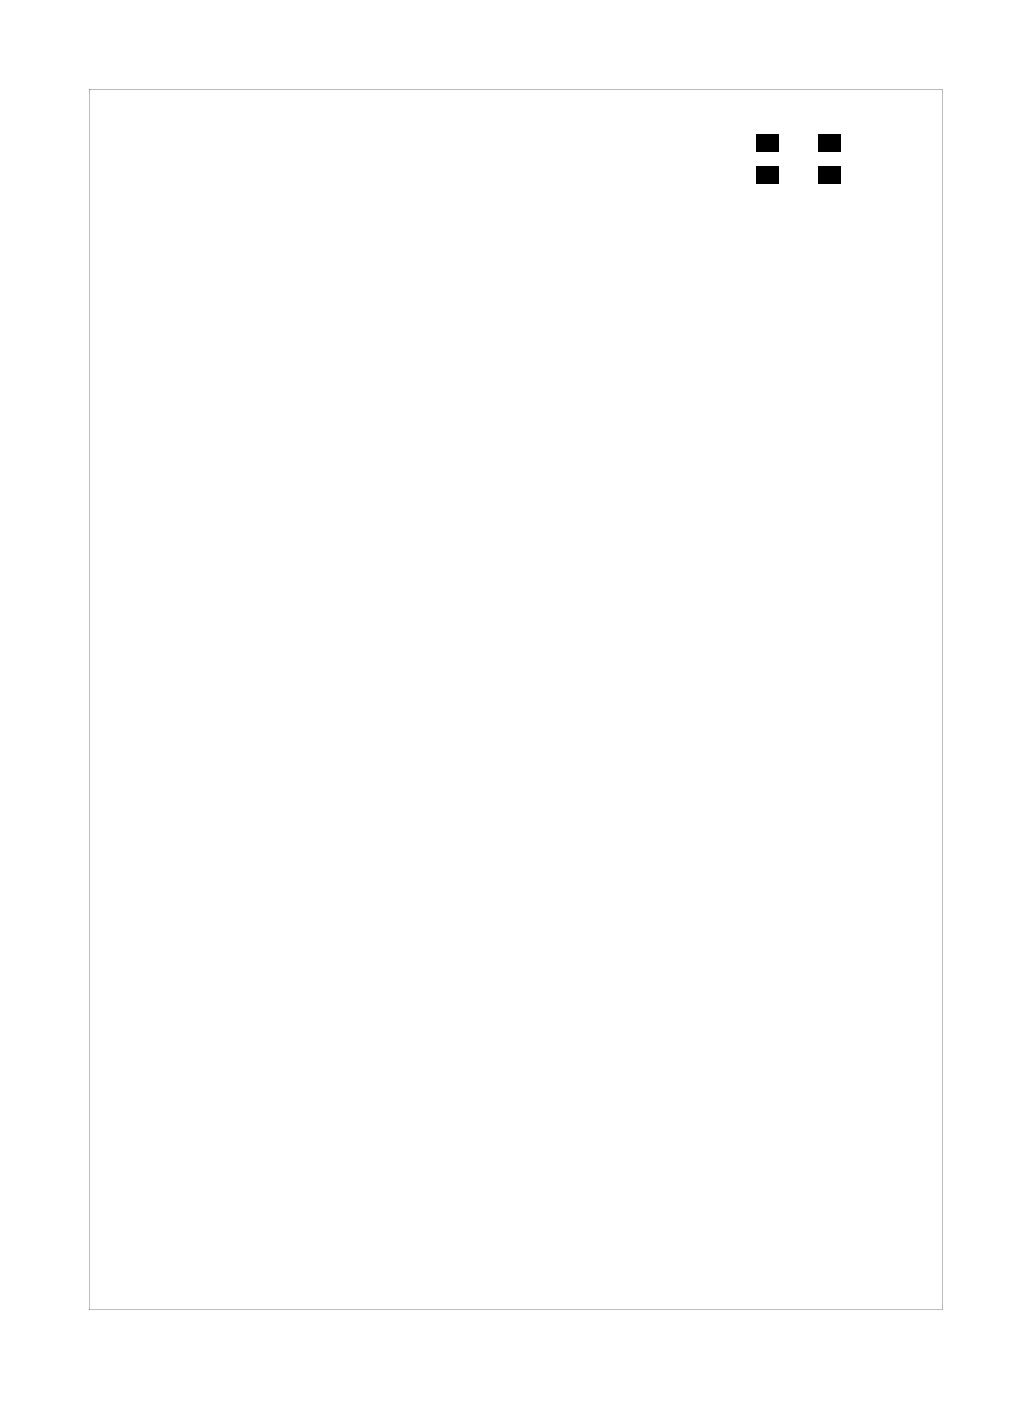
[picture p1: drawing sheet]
<svg xmlns="http://www.w3.org/2000/svg" width="42mm" height="57mm" viewBox="0 0 42 57" stroke-linecap="round" stroke-linejoin="round" font-family="sans-serif">
<g fill="#000">
<path d="M30.9 6.8h.9v.7h-.9zM30.9 5.5h.9v.7h-.9zM33.4 6.8h.9v.7h-.9zM33.4 5.5h.9v.7h-.9z"/>
<path d="M3.6 3.6v49.8h34.9v-49.8zM3.6 3.6h34.8v49.8h-34.8z"/>
</g>
</svg>
